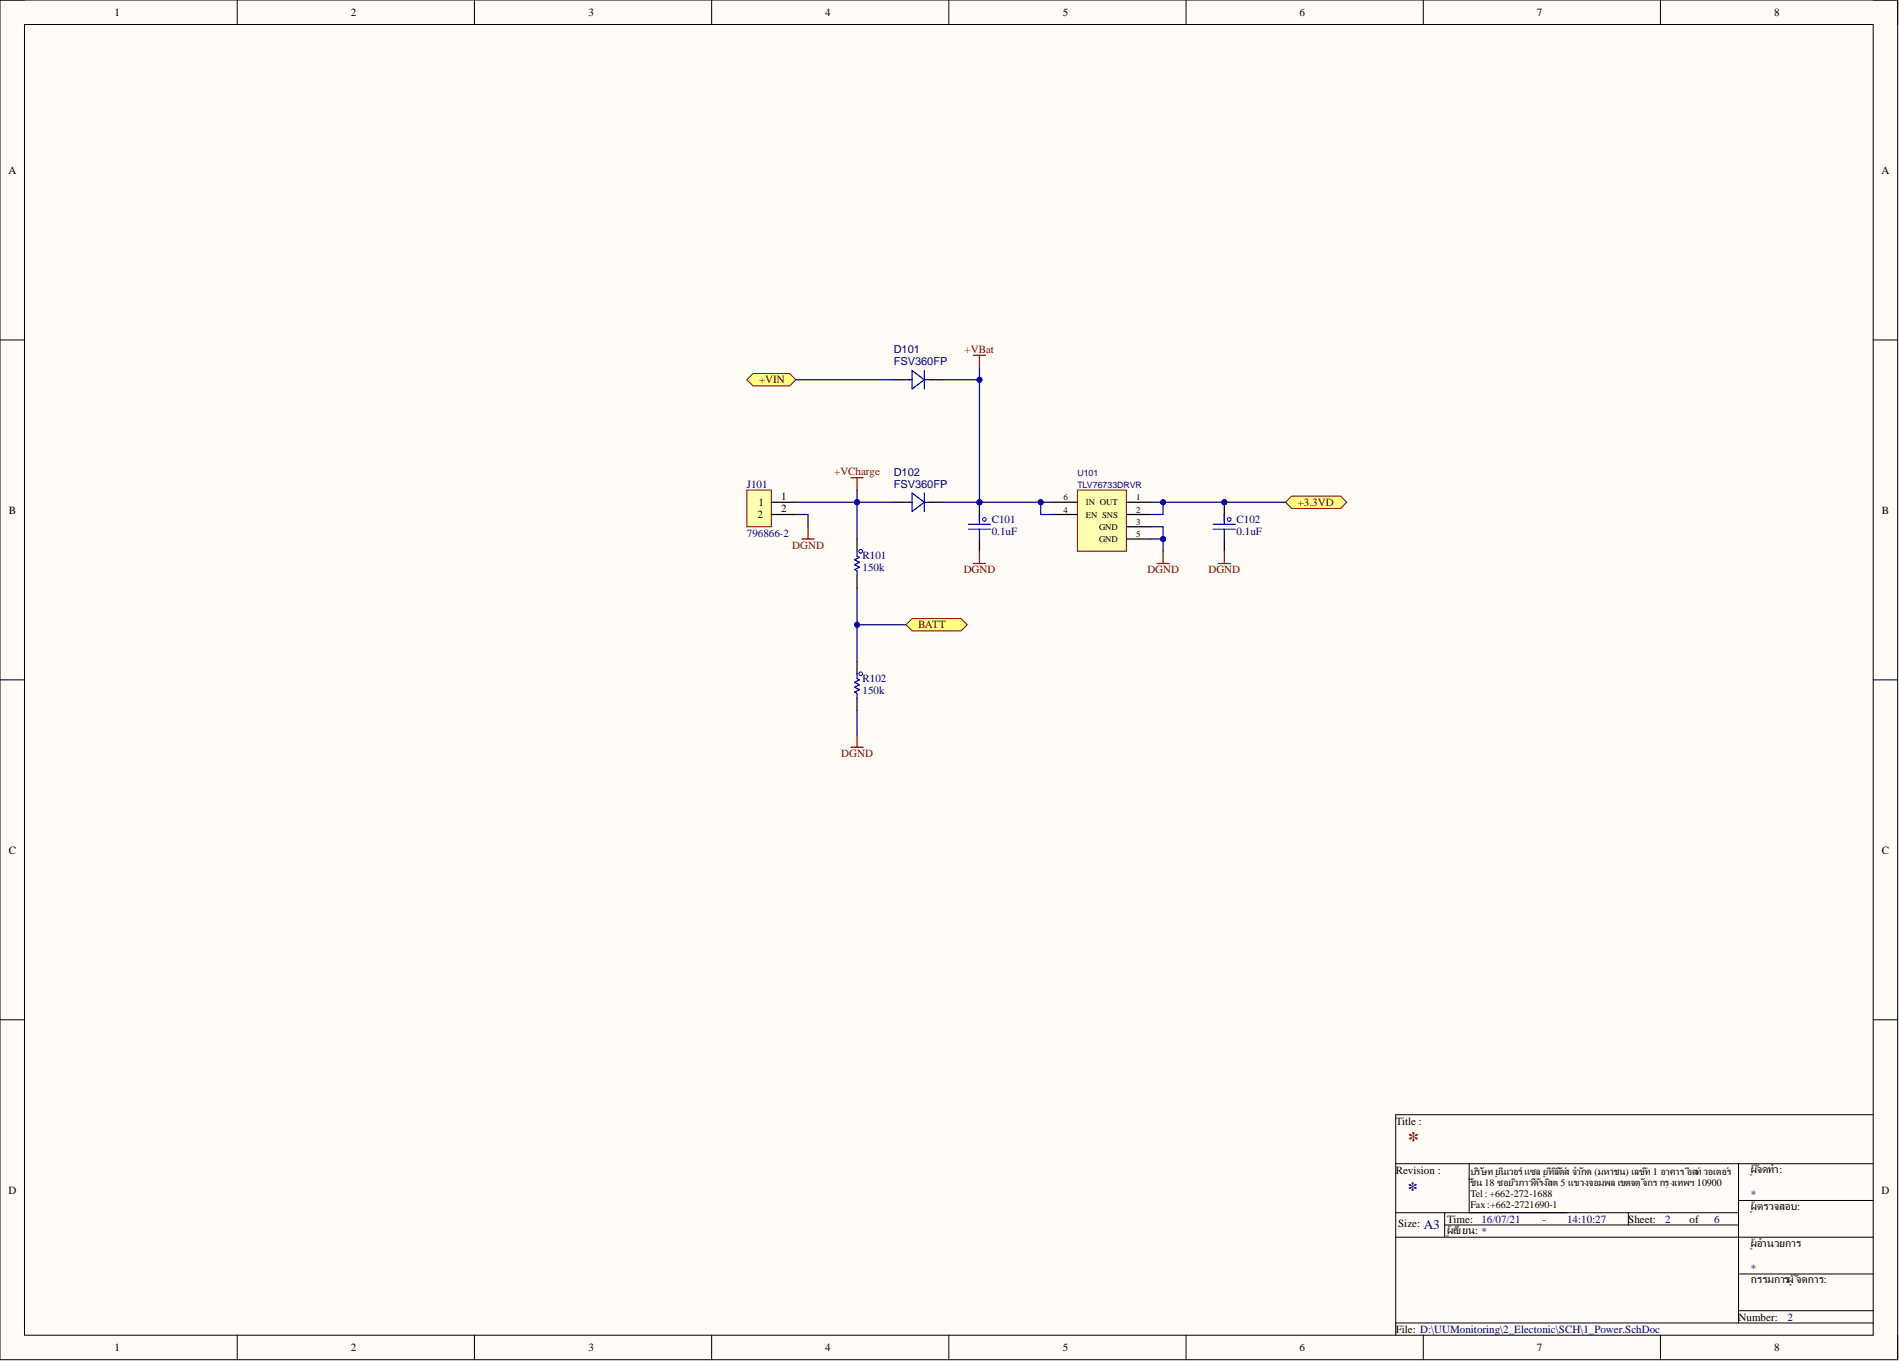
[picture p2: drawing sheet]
<svg xmlns="http://www.w3.org/2000/svg" width="393mm" height="282mm" viewBox="0 0 393 282" stroke-linecap="round" stroke-linejoin="round" font-family="sans-serif">
<defs><g id="words">
<text font-size="4.6" fill="#800000" x="291.6" y="237.5">*</text>
<text font-size="4.1" fill="#000080" x="291.6" y="247.7">*</text>
<text font-size="2.7" fill="#000080" x="294.9" y="254.6">A3</text>
<g font-size="2.3">
<text x="23.7" y="3.3">1</text>
<text x="72.7" y="3.3">2</text>
<text x="121.9" y="3.3">3</text>
<text x="170.9" y="3.3">4</text>
<text x="220.1" y="3.3">5</text>
<text x="269.2" y="3.3">6</text>
<text x="318.3" y="3.3">7</text>
<text x="367.5" y="3.3">8</text>
<text x="1.7" y="36">A</text>
<text x="389.7" y="36">A</text>
<text x="1.8" y="106.4">B</text>
<text x="156.9" y="107.3">2</text>
<text x="157.1" y="104.8">1</text>
<text x="161.8" y="103.5">1</text>
<text x="161.8" y="106">2</text>
<text x="389.8" y="106.4">B</text>
<text x="1.8" y="176.8">C</text>
<text x="389.8" y="176.8">C</text>
<text x="289.1" y="232.9">Title :</text>
<text x="289.1" y="243">Revision :</text>
<text x="362.6" y="243">ผู้จัดทำ:</text>
<text x="1.7" y="247.2">D</text>
<text x="362.6" y="250.6">ผู้ตรวจสอบ:</text>
<text x="389.7" y="247.2">D</text>
<text x="289.6" y="254.2">Size:</text>
<text x="299.8" y="253.2">Time:</text>
<text x="299.8" y="255.6">ผู้เขียน: *</text>
<text x="337.3" y="253.2">Sheet:</text>
<text x="350" y="253.2">of</text>
<text x="362.6" y="258.2">ผู้อำนวยการ</text>
<text x="362.6" y="265.8">กรรมการผู้จัดการ:</text>
<text x="360.1" y="273.5">Number:</text>
<text x="23.7" y="279.8">1</text>
<text x="72.7" y="279.8">2</text>
<text x="121.9" y="279.8">3</text>
<text x="170.9" y="279.8">4</text>
<text x="220.1" y="279.8">5</text>
<text x="269.2" y="279.8">6</text>
<text x="289.1" y="276">File: D:\UUMonitoring\2_Electonic\SCH\1_Power.SchDoc</text>
<text x="318.3" y="279.8">7</text>
<text x="367.5" y="279.8">8</text>
</g>
<g font-size="2.3" fill="#000080">
<text x="185.1" y="73.1">D101</text>
<text x="185.1" y="75.6">FSV360FP</text>
<text x="154.7" y="101">J101</text>
<text x="185.1" y="98.5">D102</text>
<text x="185.1" y="101">FSV360FP</text>
<text x="154.7" y="111.1">796866-2</text>
<text x="205.4" y="108.3">C101</text>
<text x="205.4" y="110.9">0.1uF</text>
<text x="256.1" y="108.3">C102</text>
<text x="256.1" y="110.9">0.1uF</text>
<text x="178.7" y="115.8">R101</text>
<text x="178.7" y="118.4">150k</text>
<text x="178.7" y="141.2">R102</text>
<text x="178.7" y="143.7">150k</text>
<text x="362.6" y="248.1">*</text>
<text x="306.9" y="253.2">16/07/21</text>
<text x="319.5" y="253.2">-</text>
<text x="324.6" y="253.2">14:10:27</text>
<text x="344.9" y="253.2">2</text>
<text x="355" y="253.2">6</text>
<text x="362.6" y="263.3">*</text>
<text x="370.2" y="273.5">2</text>
</g>
<g font-size="2.3" fill="#800000">
<text x="199.8" y="73.1">+VBat</text>
<text x="157.2" y="79.4">+VIN</text>
<text x="172.8" y="98.4">+VCharge</text>
<text x="268.8" y="104.8">+3.3VD</text>
<text x="164.1" y="113.7">DGND</text>
<text x="199.6" y="118.7">DGND</text>
<text x="237.7" y="118.7">DGND</text>
<text x="250.3" y="118.7">DGND</text>
<text x="190.2" y="130.1">BATT</text>
<text x="174.3" y="156.8">DGND</text>
</g>
<g font-size="2.1">
<text x="304.6" y="243.3">บริษัท ยูนิเวอร์แซล ยูทีลิตี้ส์ จำกัด (มหาชน) เลขที่ 1 อาคาร อีสท์วอเตอร์</text>
<text x="304.6" y="245.6">ชั้น 18 ซอยวิภาวดีรังสิต 5 แขวงจอมพล เขตจตุจักร กรุงเทพฯ 10900</text>
<text x="304.6" y="247.9">Tel : +662-272-1688</text>
<text x="304.6" y="250.2">Fax:+662-2721690-1</text>
</g>
<g font-size="1.8" fill="#000080">
<text x="223.2" y="98.6">U101</text>
<text x="223.2" y="101.1">TLV76733DRVR</text>
</g>
<g font-size="1.8">
<text x="220.3" y="106.2">4</text>
<text x="220.3" y="103.6">6</text>
<text x="224.9" y="107.2">EN SNS</text>
<text x="224.9" y="104.7">IN OUT</text>
<text x="235.3" y="106.2">2</text>
<text x="235.3" y="103.6">1</text>
<text x="227.6" y="109.7">GND</text>
<text x="227.6" y="112.3">GND</text>
<text x="235.3" y="108.7">3</text>
<text x="235.3" y="111.2">5</text>
</g>
</g></defs>
<path d="M0 0h393.1v281.6h-393.1z" fill-rule="evenodd" fill="#fffcf8"/>
<path d="M0 0h393.1v281.6h-393.1z" fill="none" stroke="#000" stroke-width=".21"/>
<path d="M5.1 5.1h382.9v271.4h-382.9z" fill-rule="evenodd" fill="#fffcf8"/>
<g fill="none" stroke="#000" stroke-width=".21">
<path d="M0 0h5.1M5.1 5.1h382.9v271.4h-382.9zM49.1 0v5.1M98.3 0v5.1M147.4 0v5.1M196.5 0v5.1M245.7 0v5.1M294.8 0v5.1M343.9 0v5.1M388 0h5.1v5.1M0 70.4h5.1M388 70.4h5.1"/>
<path d="M0 140.8h5.1M388 140.8h5.1M0 211.2h5.1M388 211.2h5.1M388 230.9h-98.9v45.6M289.1 251.2h71M289.1 256.2h98.9M289.1 241h98.9M299.2 251.2v5M299.2 253.7h60.9M304.3 241v10.2M337.3 251.2v2.5"/>
<path d="M360.1 248.6h27.9M360.1 241v33M49.1 276.5v5.1M98.3 276.5v5.1M147.4 276.5v5.1M196.5 276.5v5.1M245.7 276.5v5.1M289.1 274h98.9M294.8 276.5v5.1M343.9 276.5v5.1M360.1 263.8h27.9M360.1 271.5h27.9"/>
<path d="M393.1 276.5v5.1"/>
</g>
<circle cx="253.6" cy="104" r=".51" fill="#000080"/>
<circle cx="253.6" cy="104" r=".51" fill="none" stroke="#000080" stroke-width=".21"/>
<circle cx="254.6" cy="107.6" r=".38" fill="none" stroke="#00f" stroke-width=".21"/>
<path d="M253.6 104v2.6" fill="none" stroke="#000" stroke-width=".25"/>
<circle cx="253.6" cy="104" r=".51" fill="#000080"/>
<circle cx="253.6" cy="104" r=".51" fill="none" stroke="#000080" stroke-width=".21"/>
<path d="M185.1 104h2.6M192.7 104h2.6M253.6 106.6v1.2M253.6 111.6v2.6" fill="none" stroke="#000" stroke-width=".25"/>
<path d="M187.7 104h1.2M188.9 102.1l2.6 1.9-2.6 1.9zM191.5 104h1.2M191.5 102.1v3.8M251.3 109.6h4.6M251.3 108.6h4.6M253.6 106.6v2M253.6 109.6v2" fill="none" stroke="#00f" stroke-width=".25"/>
<path d="M239.6 116.7h2.6M240.9 114.2v2.5M252.3 116.7h2.6M253.6 114.2v2.5" fill="none" stroke="#800000" stroke-width=".25"/>
<path d="M223.2 101.5h10.1v12.7h-10.1z" fill-rule="evenodd" fill="#ffffb0"/>
<path d="M223.2 101.5h10.1v12.7h-10.1z" fill="none" stroke="#800000" stroke-width=".21"/>
<path d="M218.1 106.6h5.1M218.1 104h5.1M233.3 106.6h5.1M233.3 104h5.1M233.3 109.1h5.1M233.3 111.6h5.1" fill="none" stroke="#000" stroke-width=".25"/>
<circle cx="202.9" cy="104" r=".51" fill="#000080"/>
<circle cx="202.9" cy="104" r=".51" fill="none" stroke="#000080" stroke-width=".21"/>
<circle cx="203.9" cy="107.6" r=".38" fill="none" stroke="#00f" stroke-width=".21"/>
<path d="M202.9 104v2.6" fill="none" stroke="#000" stroke-width=".25"/>
<circle cx="202.9" cy="104" r=".51" fill="#000080"/>
<circle cx="202.9" cy="104" r=".51" fill="none" stroke="#000080" stroke-width=".21"/>
<path d="M202.9 106.6v1.2M202.9 111.6v2.6" fill="none" stroke="#000" stroke-width=".25"/>
<path d="M200.6 109.6h4.6M200.6 108.6h4.6M202.9 106.6v2M202.9 109.6v2" fill="none" stroke="#00f" stroke-width=".25"/>
<path d="M201.6 116.7h2.5M202.9 114.2v2.5" fill="none" stroke="#800000" stroke-width=".25"/>
<path d="M267.5 102.7h10.2l1.3 1.3-1.3 1.3h-10.2l-1.2-1.3z" fill-rule="evenodd" fill="#ffff80"/>
<path d="M267.5 102.7h10.2l1.3 1.3-1.3 1.3h-10.2l-1.2-1.3z" fill="none" stroke="#800000" stroke-width=".21"/>
<path d="M188.9 128.1h10.2l1.2 1.3-1.2 1.3h-10.2l-1.2-1.3z" fill-rule="evenodd" fill="#ffff80"/>
<path d="M188.9 128.1h10.2l1.2 1.3-1.2 1.3h-10.2l-1.2-1.3z" fill="none" stroke="#800000" stroke-width=".21"/>
<path d="M177.5 111.6v2.6M177.5 119.2v2.6M177.5 137v2.5M177.5 144.6v2.5" fill="none" stroke="#000" stroke-width=".25"/>
<path d="M177.5 114.2v1l.5 .2-1 .5 1 .5-1 .6 1 .5-1 .5 .5 .2v1M177.5 139.5v1.1l.5 .2-1 .5 1 .5-1 .5 1 .5-1 .5 .5 .3v1" fill="none" stroke="#00f" stroke-width=".25"/>
<g fill="none" stroke="#00f" stroke-width=".21">
<circle cx="178.3" cy="114.2" r=".38"/>
<circle cx="178.3" cy="139.5" r=".38"/>
</g>
<path d="M201.6 73.6h2.5M202.9 73.6v2.5M166.1 111.6h2.5M167.4 109.1v2.5M176.2 154.8h2.6M177.5 152.2v2.6" fill="none" stroke="#800000" stroke-width=".25"/>
<path d="M154.7 101.5h5.1v7.6h-5.1z" fill-rule="evenodd" fill="#ffffb0"/>
<path d="M154.7 101.5h5.1v7.6h-5.1z" fill="none" stroke="#800000" stroke-width=".21"/>
<path d="M159.8 104h5M159.8 106.6h5" fill="none" stroke="#000" stroke-width=".25"/>
<path d="M156 77.4h7.6l1.2 1.2-1.2 1.3h-7.6l-1.3-1.3z" fill-rule="evenodd" fill="#ffff80"/>
<path d="M156 77.4h7.6l1.2 1.2-1.2 1.3h-7.6l-1.3-1.3z" fill="none" stroke="#800000" stroke-width=".21"/>
<path d="M176.2 98.9h2.6M177.5 98.9v2.6" fill="none" stroke="#800000" stroke-width=".25"/>
<path d="M187.7 78.6h1.2M188.9 76.7l2.6 1.9-2.6 2zM191.5 78.6h1.2M191.5 76.7v3.9" fill="none" stroke="#00f" stroke-width=".25"/>
<path d="M185.1 78.6h2.6M192.7 78.6h2.6" fill="none" stroke="#000" stroke-width=".25"/>
<path d="M238.4 111.6h2.5v2.6" fill="none" stroke="#000080" stroke-width=".25"/>
<circle cx="240.9" cy="111.6" r=".51" fill="#000080"/>
<circle cx="240.9" cy="111.6" r=".51" fill="none" stroke="#000080" stroke-width=".21"/>
<path d="M238.4 109.1h2.5v2.5" fill="none" stroke="#000080" stroke-width=".25"/>
<circle cx="240.9" cy="111.6" r=".51" fill="#000080"/>
<circle cx="240.9" cy="111.6" r=".51" fill="none" stroke="#000080" stroke-width=".21"/>
<path d="M238.4 104h27.9" fill="none" stroke="#000080" stroke-width=".25"/>
<circle cx="253.6" cy="104" r=".51" fill="#000080"/>
<circle cx="253.6" cy="104" r=".51" fill="none" stroke="#000080" stroke-width=".21"/>
<circle cx="240.9" cy="104" r=".51" fill="#000080"/>
<circle cx="240.9" cy="104" r=".51" fill="none" stroke="#000080" stroke-width=".21"/>
<path d="M215.6 104v2.6h2.5" fill="none" stroke="#000080" stroke-width=".25"/>
<circle cx="215.6" cy="104" r=".51" fill="#000080"/>
<circle cx="215.6" cy="104" r=".51" fill="none" stroke="#000080" stroke-width=".21"/>
<path d="M240.9 104v2.6h-2.5" fill="none" stroke="#000080" stroke-width=".25"/>
<circle cx="240.9" cy="104" r=".51" fill="#000080"/>
<circle cx="240.9" cy="104" r=".51" fill="none" stroke="#000080" stroke-width=".21"/>
<path d="M177.5 104v7.6" fill="none" stroke="#000080" stroke-width=".25"/>
<circle cx="177.5" cy="104" r=".51" fill="#000080"/>
<circle cx="177.5" cy="104" r=".51" fill="none" stroke="#000080" stroke-width=".21"/>
<path d="M177.5 121.8v15.2" fill="none" stroke="#000080" stroke-width=".25"/>
<circle cx="177.5" cy="129.4" r=".51" fill="#000080"/>
<circle cx="177.5" cy="129.4" r=".51" fill="none" stroke="#000080" stroke-width=".21"/>
<path d="M177.5 129.4h10.2M177.5 147.1v5.1" fill="none" stroke="#000080" stroke-width=".25"/>
<circle cx="177.5" cy="129.4" r=".51" fill="#000080"/>
<circle cx="177.5" cy="129.4" r=".51" fill="none" stroke="#000080" stroke-width=".21"/>
<path d="M195.3 104h22.8" fill="none" stroke="#000080" stroke-width=".25"/>
<circle cx="215.6" cy="104" r=".51" fill="#000080"/>
<circle cx="215.6" cy="104" r=".51" fill="none" stroke="#000080" stroke-width=".21"/>
<circle cx="202.9" cy="104" r=".51" fill="#000080"/>
<circle cx="202.9" cy="104" r=".51" fill="none" stroke="#000080" stroke-width=".21"/>
<path d="M202.9 76.1v27.9" fill="none" stroke="#000080" stroke-width=".25"/>
<circle cx="202.9" cy="78.7" r=".51" fill="#000080"/>
<circle cx="202.9" cy="78.7" r=".51" fill="none" stroke="#000080" stroke-width=".21"/>
<circle cx="202.9" cy="104" r=".51" fill="#000080"/>
<circle cx="202.9" cy="104" r=".51" fill="none" stroke="#000080" stroke-width=".21"/>
<path d="M164.8 106.6h2.6v2.5M177.5 101.5v2.5" fill="none" stroke="#000080" stroke-width=".25"/>
<circle cx="177.5" cy="104" r=".51" fill="#000080"/>
<circle cx="177.5" cy="104" r=".51" fill="none" stroke="#000080" stroke-width=".21"/>
<path d="M164.8 104h20.3" fill="none" stroke="#000080" stroke-width=".25"/>
<circle cx="177.5" cy="104" r=".51" fill="#000080"/>
<circle cx="177.5" cy="104" r=".51" fill="none" stroke="#000080" stroke-width=".21"/>
<path d="M195.3 78.6h7.6" fill="none" stroke="#000080" stroke-width=".25"/>
<circle cx="202.9" cy="78.7" r=".51" fill="#000080"/>
<circle cx="202.9" cy="78.7" r=".51" fill="none" stroke="#000080" stroke-width=".21"/>
<path d="M164.8 78.6h20.3" fill="none" stroke="#000080" stroke-width=".25"/>
<use href="#words"/>
</svg>
